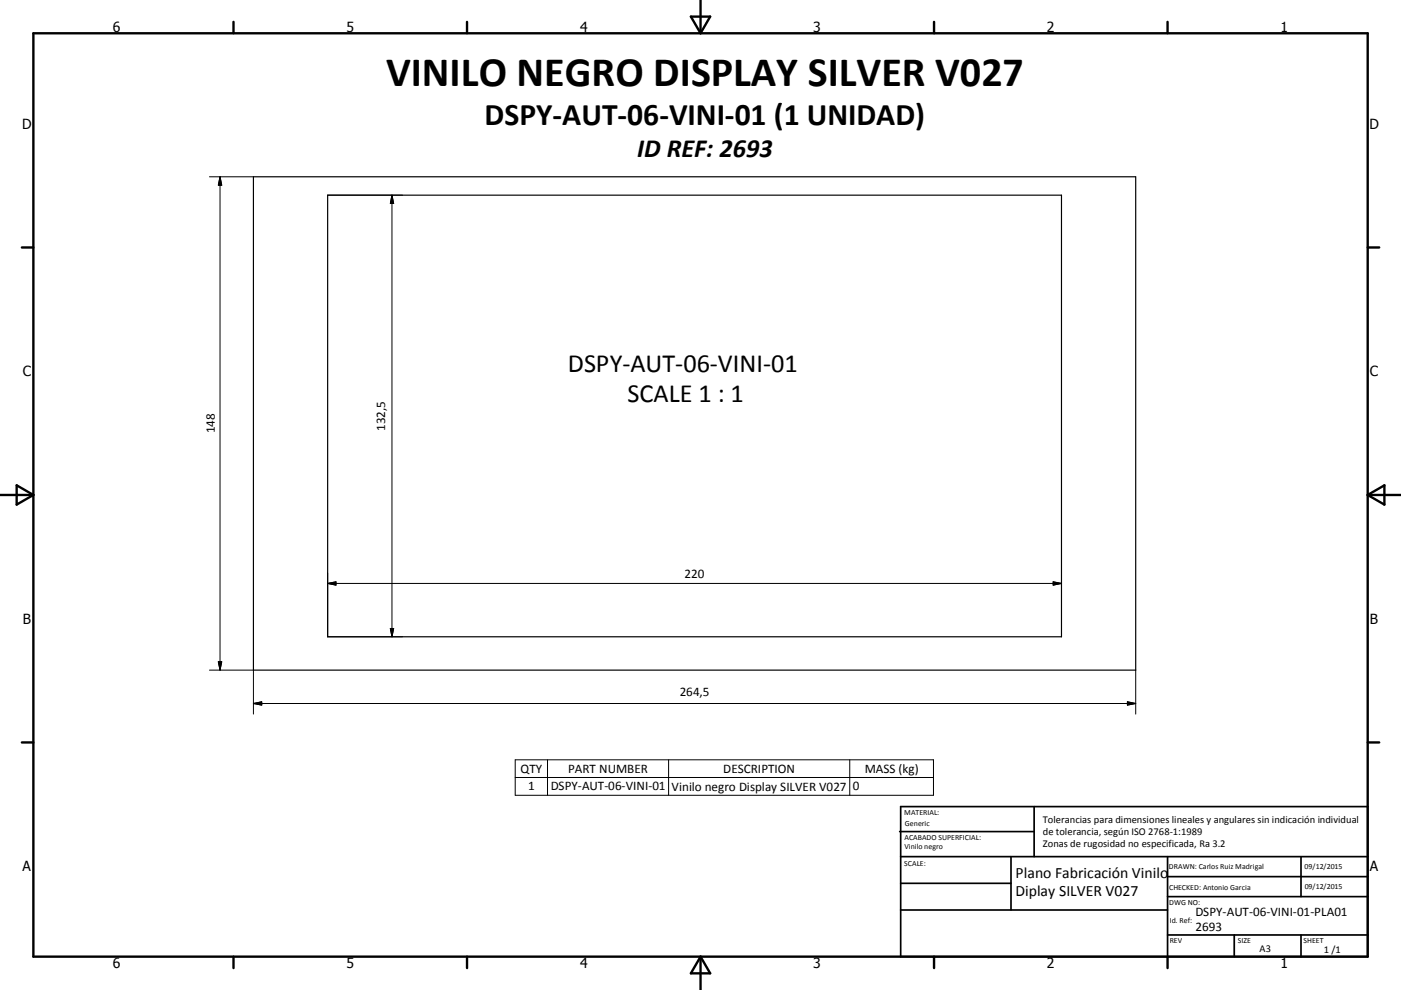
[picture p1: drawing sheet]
<svg xmlns="http://www.w3.org/2000/svg" width="420mm" height="297mm" viewBox="0 0 420 297" stroke-linecap="round" stroke-linejoin="round" font-family="sans-serif">
<defs><g id="words">
<text font-size="12.6" x="115.7" y="25.7">VINILO NEGRO DISPLAY SILVER V027</text>
<text font-size="9.4" x="145.3" y="37.6">DSPY-AUT-06-VINI-01 (1 UNIDAD)</text>
<g font-size="7.9">
<text x="191" y="47.1">ID REF: 2693</text>
<text x="170.3" y="111.7">DSPY-AUT-06-VINI-01</text>
<text x="188.1" y="120.6">SCALE 1 : 1</text>
</g>
<g font-size="4.7">
<text x="304.5" y="263.5">Plano Fabricación Vinilo</text>
<text x="304.5" y="268.9">Diplay SILVER V027</text>
</g>
<g font-size="4.2">
<text x="33.9" y="9.6">6</text>
<text x="103.9" y="9.6">5</text>
<text x="173.9" y="9.6">4</text>
<text x="243.8" y="9.6">3</text>
<text x="313.9" y="9.6">2</text>
<text x="383.9" y="9.6">1</text>
<text x="6.7" y="38.7">D</text>
<text x="410.5" y="38.7">D</text>
<text x="6.9" y="112.9">C</text>
<text x="410.7" y="112.9">C</text>
<text x="6.9" y="187.1">B</text>
<text x="410.7" y="187.1">B</text>
<text x="6.8" y="261.4">A</text>
<text x="410.7" y="261.4">A</text>
<text x="33.9" y="290.4">6</text>
<text x="103.9" y="290.4">5</text>
<text x="173.9" y="290.4">4</text>
<text x="243.8" y="290.4">3</text>
<text x="313.9" y="290.4">2</text>
<text x="383.9" y="290.4">1</text>
</g>
<g font-size="3.9">
<text x="64.4" y="130" transform="rotate(-90 64.4 130)">148</text>
<text x="115.5" y="129.3" transform="rotate(-90 115.5 129.3)">132,5</text>
<text x="205.2" y="173.5">220</text>
<text x="203.8" y="209">264,5</text>
<text x="156" y="231.9">QTY</text>
<text x="170.3" y="231.8">PART NUMBER</text>
<text x="216.8" y="231.9">DESCRIPTION</text>
<text x="259.2" y="232">MASS (kg)</text>
<text x="158.3" y="237.2">1</text>
<text x="165.1" y="237.2">DSPY-AUT-06-VINI-01</text>
<text x="201.3" y="237.2">Vinilo negro Display SILVER V027</text>
<text x="255.7" y="237.2">0</text>
<text x="358.4" y="274.9">DSPY-AUT-06-VINI-01-PLA01</text>
<text x="358.4" y="279.4">2693</text>
</g>
<g font-size="3.1">
<text x="312.7" y="246.8">Tolerancias para dimensiones lineales y angulares sin indicación individual</text>
<text x="312.7" y="250.4">de tolerancia, según ISO 2768-1:1989</text>
<text x="312.7" y="254">Zonas de rugosidad no especificada, Ra 3.2</text>
<text x="377.6" y="285.6">A3</text>
<text x="396.9" y="285.9">1 /1</text>
</g>
<g font-size="2.4">
<text x="271.1" y="244.4">MATERIAL:</text>
<text x="271.2" y="252">ACABADO SUPERFICIAL:</text>
<text x="271.3" y="247.9">Generic</text>
<text x="271.2" y="254.7">Vinilo negro</text>
<text x="271.1" y="259.7">SCALE:</text>
<text x="350.4" y="260.8">DRAWN: Carlos Ruiz Madrigal</text>
<text x="391.1" y="260.6">09/12/2015</text>
<text x="350.5" y="267">CHECKED: Antonio Garcia</text>
<text x="391.2" y="266.7">09/12/2015</text>
<text x="350.5" y="271.4">DWG NO:</text>
<text x="350.7" y="276.9">Id. Ref:</text>
<text x="350.7" y="282.8">REV</text>
<text x="371.1" y="282.9">SIZE</text>
<text x="390.8" y="283">SHEET</text>
</g>
</g></defs>
<path d="M76 53h264.5v148h-264.5zM98.2 58.6h220v132.4h-220z" fill="none" stroke="#000" stroke-width=".36"/>
<g fill="none" stroke="#000" stroke-width=".71">
<path d="M10 10h400v277h-400zM70 6.6v3.4M140 6.6v3.4M207.1 5h5.8l-2.9 5zM210 0v10M280 6.6v3.4M350 6.6v3.4M6.6 74.2h3.4M410 74.2h3.5M0 148.5h10M5 145.6l5 2.9-5 2.9zM410 148.5h10.1"/>
<path d="M410 148.5l5.1-2.9v5.8zM6.6 222.7h3.4M410 222.7h3.5M70 287v3.4M140 287v3.4M210 287v10M210 287l2.9 5h-5.8zM280 287v3.4M350 287v3.4"/>
</g>
<g fill="none" stroke="#000" stroke-width=".51">
<path d="M269.7 249.5h40.3M270 242h140v45h-140zM270 257h140M303.1 257v16M310 242v15M350 257v30M390.1 257v12M270 265h33.1M270 273h80M350 269h60M350 263h60M350 280.5h60"/>
<path d="M370 280.5v6.5M390.1 280.5v6.5"/>
</g>
<g fill="none" stroke="#000" stroke-width=".3">
<path d="M62.8 53h13.2M66 53v148M66 53l.5 2.6h-1zM98.2 58.6h22.5M117.5 58.6v132.4M117.5 58.6l.5 2.4h-1zM98.2 175h220M98.2 175l2.5-.4v.9zM98.2 171.9v19.1h22.5M315.8 174.6l2.4 .4-2.4 .5zM318.2 171.9v19.1M65.5 198.5h1l-.5 2.5z"/>
<path d="M117 188.6h1l-.5 2.4zM62.8 201h13.2v13.2M76 211.1h264.5M76 211.1l2.5-.5v.9zM338 210.6l2.5 .5-2.5 .4zM340.5 201v13.2M154.5 227.9h125.4v10.7h-125.4zM154.5 233.3h125.4M164.1 227.9v10.7M200.4 227.9v10.7M254.8 227.9v10.7"/>
</g>
<path d="M66 53l.5 2.6h-1zM117.5 58.6l.5 2.4h-1zM98.2 175l2.5-.4v.9zM315.8 174.6l2.4 .4-2.4 .5zM65.5 198.5h1l-.5 2.5zM117 188.6h1l-.5 2.4zM76 211.1l2.5-.5v.9zM338 210.6l2.5 .5-2.5 .4z" fill="#000" stroke="#000" stroke-width=".3"/>
<use href="#words"/>
</svg>
